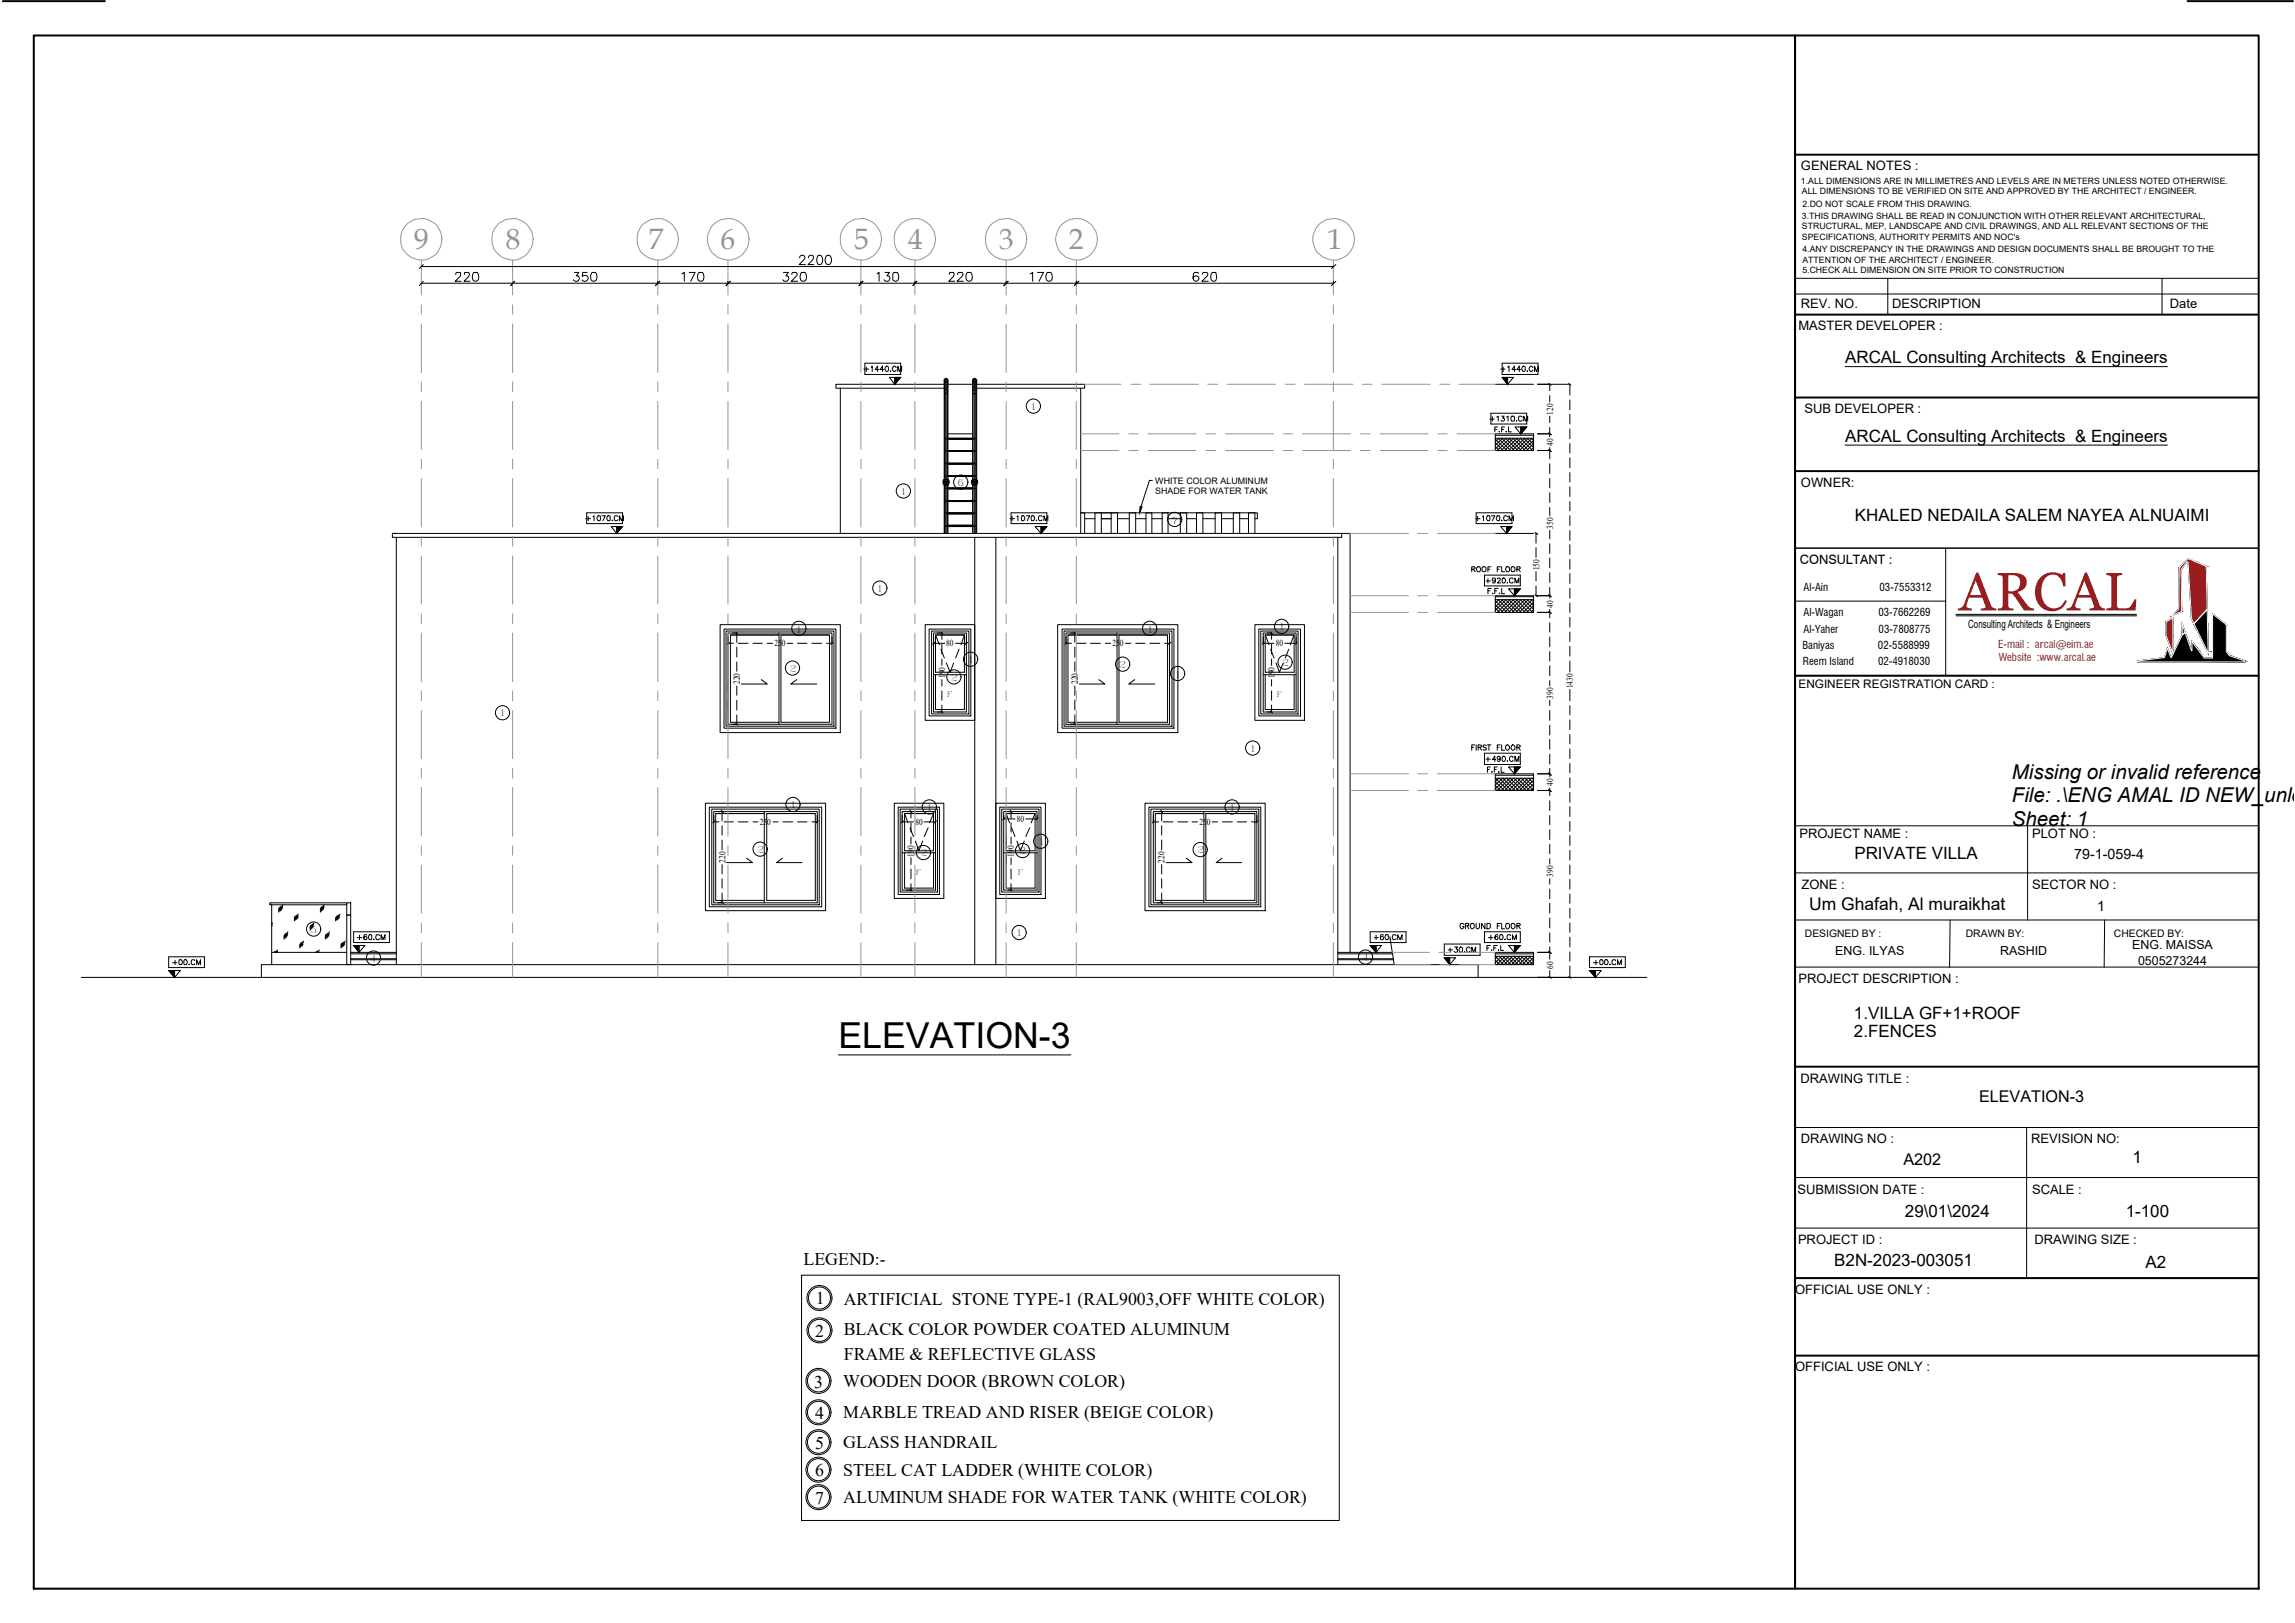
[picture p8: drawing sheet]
<svg xmlns="http://www.w3.org/2000/svg" width="594mm" height="420mm" viewBox="0 0 594 420" stroke-linecap="round" stroke-linejoin="round" font-family="sans-serif">
<defs><g id="words">
<text font-size="14" fill="#991b1e" x="507.1" y="158">ARCAL</text>
<text font-size="9.3" x="217" y="271.2">ELEVATION-3</text>
<g font-size="7.6" fill="#949596">
<text x="107.2" y="64.4">9</text>
<text x="130.9" y="64.4">8</text>
<text x="168" y="64.4">7</text>
<text x="186.5" y="64.4">6</text>
<text x="221.1" y="64.4">5</text>
<text x="235" y="64.4">4</text>
<text x="258.7" y="64.4">3</text>
<text x="276.7" y="64.4">2</text>
<text x="343.6" y="64.4">1</text>
</g>
<g font-size="5.7">
<text x="116.8" y="74.1">220</text>
<text x="147.5" y="74.1">350</text>
<text x="175.7" y="74.1">170</text>
<text x="201.8" y="74.1">320</text>
<text x="226.1" y="74.1">130</text>
<text x="244.8" y="74.1">220</text>
<text x="265.6" y="74.1">170</text>
<text x="308" y="74.1">620</text>
</g>
<g font-size="5.3">
<text x="520.8" y="201.6">Missing or invalid reference</text>
<text x="520.8" y="207.7">File: .\ENG AMAL ID NEW_unlo</text>
<text x="520.8" y="213.8">Sheet: 1</text>
</g>
<g font-size="4.6">
<text x="208" y="327.4">LEGEND:-</text>
<text x="211.2" y="337.5">1</text>
<text x="218.4" y="337.7">ARTIFICIAL STONE TYPE-1 (RAL9003,OFF WHITE COLOR)</text>
<text x="211" y="346.1">2</text>
<text x="218.4" y="345.6">BLACK COLOR POWDER COATED ALUMINUM</text>
<text x="218.4" y="352">FRAME &amp; REFLECTIVE GLASS</text>
<text x="210.8" y="359.2">3</text>
<text x="218.3" y="359.1">WOODEN DOOR (BROWN COLOR)</text>
<text x="211" y="367.3">4</text>
<text x="218.3" y="367.1">MARBLE TREAD AND RISER (BEIGE COLOR)</text>
<text x="211" y="375.1">5</text>
<text x="218.3" y="374.8">GLASS HANDRAIL</text>
<text x="211" y="382.2">6</text>
<text x="218.3" y="382.1">STEEL CAT LADDER (WHITE COLOR)</text>
<text x="211" y="389.3">7</text>
<text x="218.3" y="389">ALUMINUM SHADE FOR WATER TANK (WHITE COLOR)</text>
</g>
<text font-size="4.5" x="468.3" y="235.6">Um Ghafah, Al muraikhat</text>
<g font-size="4.4">
<text x="477.6" y="94">ARCAL Consulting Architects &amp; Engineers</text>
<text x="477.6" y="114.3">ARCAL Consulting Architects &amp; Engineers</text>
<text x="480.2" y="134.9">KHALED NEDAILA SALEM NAYEA ALNUAIMI</text>
<text x="480" y="222.4">PRIVATE VILLA</text>
<text x="479.9" y="263.8">1.VILLA GF+1+ROOF</text>
<text x="479.9" y="268.4">2.FENCES</text>
<text x="552" y="301">1</text>
<text x="493.1" y="315">29\01\2024</text>
<text x="550.3" y="315">1-100</text>
<text x="474.8" y="327.8">B2N-2023-003051</text>
<text x="555.3" y="328.2">A2</text>
</g>
<g font-size="4.2">
<text x="512.3" y="285.4">ELEVATION-3</text>
<text x="492.7" y="301.5">A202</text>
</g>
<g font-size="4">
<text x="384.9" y="110.1">+1310.CM</text>
<text x="383.8" y="152">+920.CM</text>
<text x="43.7" y="250.8">+00.CM</text>
<text x="411.7" y="250.8">+00.CM</text>
</g>
<g font-size="3.7">
<text x="536.9" y="222.4">79-1-059-4</text>
<text x="542.9" y="235.8">1</text>
</g>
<g font-size="3.4">
<text x="466.2" y="44">GENERAL NOTES :</text>
<text x="466.2" y="79.7">REV. NO.</text>
<text x="489.8" y="79.7">DESCRIPTION</text>
<text x="561.7" y="79.7">Date</text>
<text x="465.6" y="85.4">MASTER DEVELOPER :</text>
<text x="467.1" y="106.8">SUB DEVELOPER :</text>
<text x="466.2" y="126">OWNER:</text>
<text x="465.8" y="217">PROJECT NAME :</text>
<text x="526" y="217">PLOT NO :</text>
<text x="466.3" y="230.2">ZONE :</text>
<text x="526" y="230.2">SECTOR NO :</text>
<text x="465.6" y="254.6">PROJECT DESCRIPTION :</text>
<text x="466.1" y="280.3">DRAWING TITLE :</text>
<text x="466.2" y="296">DRAWING NO :</text>
<text x="525.8" y="296">REVISION NO:</text>
<text x="465.3" y="309">SUBMISSION DATE :</text>
<text x="526" y="309">SCALE :</text>
<text x="465.4" y="322">PROJECT ID :</text>
<text x="526.6" y="322.1">DRAWING SIZE :</text>
<text x="464.7" y="334.9">OFFICIAL USE ONLY :</text>
<text x="464.7" y="355">OFFICIAL USE ONLY :</text>
</g>
<text font-size="3.3" x="465.9" y="146">CONSULTANT :</text>
<g font-size="3.2">
<text x="551.9" y="245.8">ENG. MAISSA</text>
<text x="475.1" y="247.3">ENG. ILYAS</text>
<text x="517.8" y="247.2">RASHID</text>
<text x="553.4" y="249.7">0505273244</text>
</g>
<text font-size="3.1" x="465.6" y="178.2">ENGINEER REGISTRATION CARD :</text>
<text font-size="2.9" x="509.5" y="162.6">Consulting Architects &amp; Engineers</text>
<g font-size="2.8">
<text x="466.8" y="153.1">Al-Ain</text>
<text x="486.5" y="153.1">03-7553312</text>
<text x="466.8" y="159.4">Al-Wagan</text>
<text x="486.3" y="159.4">03-7662269</text>
<text x="466.6" y="167.9">Baniyas</text>
<text x="466.8" y="163.9">Al-Yaher</text>
<text x="486.1" y="167.9">02-5588999</text>
<text x="486.3" y="163.9">03-7808775</text>
<text x="466.7" y="172.3">Reem Island</text>
<text x="486.2" y="172.3">02-4918030</text>
</g>
<g font-size="2.8" fill="#991b1e">
<text x="517.2" y="167.8">E-mail : arcal@eim.ae</text>
<text x="517.4" y="171.2">Website :www.arcal.ae</text>
</g>
<g font-size="2.7">
<text x="467.2" y="242.6">DESIGNED BY :</text>
<text x="508.9" y="242.6">DRAWN BY:</text>
<text x="547.2" y="242.6">CHECKED BY:</text>
</g>
<g font-size="2.4">
<text x="266.9" y="106.2">1</text>
<text x="402.1" y="107.4" transform="rotate(-90 402.1 107.4)">120</text>
<text x="402.1" y="115.4" transform="rotate(-90 402.1 115.4)">40</text>
<text x="247.9" y="125.8">6</text>
<text x="233.3" y="128.1">1</text>
<text x="303.4" y="135.6">7</text>
<text x="402.1" y="136.8" transform="rotate(-90 402.1 136.8)">350</text>
<text x="398.5" y="147.6" transform="rotate(-90 398.5 147.6)">150</text>
<text x="227.2" y="153.2">1</text>
<text x="402.1" y="157.3" transform="rotate(-90 402.1 157.3)">40</text>
<text x="200.5" y="167.3">250</text>
<text x="206.2" y="163.7">1</text>
<text x="245" y="167.3">80</text>
<text x="288" y="167.3">250</text>
<text x="297.2" y="163.7">1</text>
<text x="330.3" y="167.3">80</text>
<text x="331.2" y="163.1">1</text>
<text x="204.4" y="173.9">2</text>
<text x="250.7" y="171.6">1</text>
<text x="289.8" y="172.9">2</text>
<text x="331.9" y="172.4">2</text>
<text x="191.5" y="177.1" transform="rotate(-90 191.5 177.1)">220</text>
<text x="244.7" y="175.6" transform="rotate(-90 244.7 175.6)">190</text>
<text x="246.2" y="176.3">2</text>
<text x="279" y="177.1" transform="rotate(-90 279 177.1)">220</text>
<text x="304.3" y="175.4">1</text>
<text x="329.9" y="175.6" transform="rotate(-90 329.9 175.6)">190</text>
<text x="407.1" y="178.2" transform="rotate(-90 407.1 178.2)">1430</text>
<text x="129.5" y="185.5">1</text>
<text x="402.1" y="180.9" transform="rotate(-90 402.1 180.9)">390</text>
<text x="323.7" y="194.6">1</text>
<text x="402.1" y="203.5" transform="rotate(-90 402.1 203.5)">40</text>
<text x="204.7" y="209.2">1</text>
<text x="240" y="209.8">1</text>
<text x="318.4" y="209.8">1</text>
<text x="196.7" y="213.5">250</text>
<text x="237" y="213.5">80</text>
<text x="263.2" y="212.8">80</text>
<text x="310.5" y="213.5">250</text>
<text x="196.1" y="220.8">2</text>
<text x="236.6" y="221.8" transform="rotate(-90 236.6 221.8)">190</text>
<text x="238.4" y="221.7">2</text>
<text x="262.5" y="221.8" transform="rotate(-90 262.5 221.8)">190</text>
<text x="263.9" y="221.1">2</text>
<text x="269" y="218.7">1</text>
<text x="310" y="220.9">2</text>
<text x="187.8" y="223.3" transform="rotate(-90 187.8 223.3)">220</text>
<text x="301.5" y="223.3" transform="rotate(-90 301.5 223.3)">220</text>
<text x="402.1" y="227" transform="rotate(-90 402.1 227)">390</text>
<text x="80.4" y="241.5">5</text>
<text x="263.2" y="242.4">1</text>
<text x="95.9" y="249.1">4</text>
<text x="352.7" y="248.7">4</text>
<text x="402.1" y="250.7" transform="rotate(-90 402.1 250.7)">60</text>
</g>
<g font-size="2.3">
<text x="466.2" y="47.5">1.ALL DIMENSIONS ARE IN MILLIMETRES AND LEVELS ARE IN METERS UNLESS NOTED OTHERWISE.</text>
<text x="466.4" y="50.3">ALL DIMENSIONS TO BE VERIFIED ON SITE AND APPROVED BY THE ARCHITECT / ENGINEER.</text>
<text x="466.6" y="53.5">2.DO NOT SCALE FROM THIS DRAWING.</text>
<text x="466.4" y="56.7">3.THIS DRAWING SHALL BE READ IN CONJUNCTION WITH OTHER RELEVANT ARCHITECTURAL,</text>
<text x="466.4" y="59.4">STRUCTURAL, MEP, LANDSCAPE AND CIVIL DRAWINGS, AND ALL RELEVANT SECTIONS OF THE</text>
<text x="466.4" y="62.1">SPECIFICATIONS, AUTHORITY PERMITS AND NOC's</text>
<text x="466.6" y="65.3">4.ANY DISCREPANCY IN THE DRAWINGS AND DESIGN DOCUMENTS SHALL BE BROUGHT TO THE</text>
<text x="466.6" y="68.1">ATTENTION OF THE ARCHITECT / ENGINEER.</text>
<text x="466.6" y="70.8">5.CHECK ALL DIMENSION ON SITE PRIOR TO CONSTRUCTION</text>
<text x="299.1" y="125.3">WHITE COLOR ALUMINUM</text>
<text x="299.1" y="127.9">SHADE FOR WATER TANK</text>
</g>
<g font-size="2">
<text x="245.1" y="180.4">F</text>
<text x="330.4" y="180.4">F</text>
<text x="237" y="226.6">F</text>
<text x="263.4" y="226.6">F</text>
</g>
</g></defs>
<!-- layer: 0 -->
<path d="M8.7 9.2h456v402.1h-456z" fill="none" stroke="#000" stroke-width=".26"/>
<!-- layer: BORDER A2 -->
<path d="M.7 .3h26.4M8.7 9.2h456v402.1h-456zM464.7 9.2h120v402.1h-120zM566.3 .3h27.3M464.7 40h120M464.7 81.4h119.9M464.7 102.9h120M464.7 122h120M464.7 174.9h120M464.7 276.1h120M464.7 330.9h120M464.7 350.9h120" fill="none" stroke="#000" stroke-width=".51"/>
<!-- layer: INSERT TEXT -->
<path d="M477.6 94.9h83.5M477.6 115.2h83.5" fill="none" stroke="#000" stroke-width=".26"/>
<!-- layer: IN LINE -->
<g fill="none" stroke="#000" stroke-width=".26">
<path d="M464.7 76.1h119.9M464.7 72.1h119.9M488.7 72.1v9.3M559.7 72.1v9.3M464.7 141.9h120M464.8 213.8h119.9M524.9 213.8v24.4M464.8 226h120M464.8 238.2h120M504.8 238.2l-.1 12.2M544.8 238.2l-.1 12.2M464.7 250.4h120"/>
<path d="M464.7 291.9h120M524.6 291.9v39M464.7 304.8h120M464.7 317.9h120M464.7 330.9h120"/>
</g>
<!-- layer: K -->
<path d="M564.1 147l-.1 10.6-1.9 1.8 2.6-1.1-.1-10.9M566.4 145.5l.9 14.6 4.3 9-.5-22.5M571.3 157.8l-3.4 3.7M560.7 161.1l1.8-1.2v9.2l-1.8-4.6zM564.9 164.4l-2.8 5.8-1-2.4-.8 2.4-7 .9v.3h27.8M565.6 163.7l-.7 .7v-2.9l2.4 6.9 .1-2.4 3.2 4.3h2.1v-11.4l3.6 2.8v7l.8 1 4 1.4" fill="none" stroke="#000" stroke-width=".26"/>
<!-- layer: BORDER A2 -->
<path d="M464.7 174.9h120" fill="none" stroke="#000" stroke-width=".26"/>
<!-- layer: K -->
<g fill="#000" stroke="#000" stroke-width=".26">
<path d="M571.3 157.8v1.1h-1zM572.7 158.9l3.2 2.6h-3.2zM561.1 167.8l.2 .6h-.4zM564.9 164.4l.7-.7 .3 .7zM567.4 166l1.4 1.8h-1.4zM571.5 168.7l.1 .4z"/>
<path d="M570.3 158.9l1.2 2.6-.2-2.6zM570.3 158.9l1.2 2.6h-3.6z"/>
<path d="M560.3 170.2h10.2zM560.3 170.2h10.2z"/>
<path d="M560.9 168.4l1 1.8-.6-1.8zM560.9 168.4l1 1.8h-1.6z"/>
<path d="M564.9 164.4l2.4 4-1.4-4zM564.9 164.4l2.4 4h-4.3z"/>
<path d="M567.4 167.8l1.8 .6-.4-.6zM567.4 167.8l1.8 .6h-1.8z"/>
<path d="M563 168.4l7.5 1.8-1.3-1.8zM563 168.4l7.5 1.8h-8.4z"/>
<path d="M560.3 170.2l10.3 .1zM559.7 170.3h10.9z"/>
<path d="M567.9 161.5l3.7 7.2-.1-7.2zM567.9 161.5l3.7 7.2z"/>
<path d="M572.7 161.5l3.6 .2-.4-.2zM572.7 161.5l3.6 .2h-3.6z"/>
<path d="M572.7 161.7l3.6 7v-7zM572.7 161.7l3.6 7h-3.6z"/>
<path d="M572.7 168.7l4.4 1-.8-1zM572.7 168.7l4.4 1h-4.4z"/>
<path d="M572.7 169.7l6.3 .6-1.9-.6zM572.7 169.7l6.3 .6h-6.3z"/>
<path d="M559.7 170.3l21.4 .8-2.1-.8zM553.3 171.1l6.4-.8 21.4 .8zM553.3 171.1h27.8zM553.3 171.1h27.8z"/>
<path d="M553.3 171.1l27.8 .3v-.3zM553.3 171.1l27.8 .3h-27.8z"/>
</g>
<g fill="#991b1e" stroke="#991b1e" stroke-width=".26">
<path d="M566.4 144.6l2.2 .9h-3.1z"/>
<path d="M564 157.6h.7v.7z"/>
<path d="M562.2 160.1l.3-.2z"/>
<path d="M567.3 160.1h1.9l-.9 1z"/>
<path d="M560.7 161.1h1.8v3.4z"/>
<path d="M566.4 145.5l4.7 1.1-2.5-1.1zM566.4 145.5l4.7 1.1h-4.6z"/>
<path d="M565.5 145.5l-.5 1.5 1.1-1.5zM565.5 145.5l-.5 1.5h-.9z"/>
<path d="M564.1 147l.5 .4 .4-.4zM564.1 147l.5 .4h-.5z"/>
<path d="M564.1 147.4l.6 10.2-.1-10.2zM564.1 147.4l.6 10.2h-.7z"/>
<path d="M566.5 146.6l4.8 11.2-.2-11.2zM566.5 146.6l4.8 11.2h-4.1z"/>
<path d="M564 157.6l-.7 .7h1.4zM562.1 159.4l1.2-1.1h1.4z"/>
<path d="M567.2 157.8l2 2.3 2.1-2.3zM567.2 157.8l2 2.3h-1.9z"/>
<path d="M567.3 160.1l.4 1h.6zM567.7 161.1h.6l-.4 .4z"/>
<path d="M562.2 160.1l.3 1v-1zM560.7 161.1l1.5-1 .3 1z"/>
<path d="M564.9 161.5l.7 2.2h-.7zM564.9 163.7v.7l.7-.7z"/>
<path d="M560.7 161.1v3.4h1.8zM560.7 164.5h1.8v4.6z"/>
</g>
<!-- layer: A-WINDOW NO.Tag. -->
<path d="M566.4 144.6l4.7 2 .2 11.2-3.4 3.7-.6-1.4-.9-14.6h-.3l-1.5 1.9 .1 10.9-2.6 1.1 1.9-1.8 .1-10.6zM571.3 157.8l.3 11.3-3.7-7.6zM553.3 171.1l7-.9 .8-2.4 1 2.4 2.8-5.8 .7-.7 1.7 4.7 .1-2.4 3.2 4.3h2.1v-11.4l3.6 2.8v7l.8 1 4 1.4v.3h-27.8zM560.7 161.1l1.8-1.2v9.2l-1.8-4.6zM564.9 161.5l.7 2.2-.7 .7z" fill="none" stroke="#fff" stroke-width=".26"/>
<path d="M464.7 155.6h39M503.7 141.9v33M506.3 159h46.8M506.3 159.4h46.8" fill="none" stroke="#000" stroke-width=".26"/>
<!-- layer: A-ELEVATION TAG -->
<path d="M217 273.1h60.2" fill="none" stroke="#000" stroke-width=".26"/>
<!-- layer: ELEVATION 01 -->
<path d="M101.6 138.1h245.7v1h-245.7v-1h1M102.6 139.1v110.6M346.3 139.1v110.6" fill="none" stroke="#000" stroke-width=".26"/>
<!-- layer: ELEVATION05 -->
<path d="M347.3 138.1h2.2v108.4" fill="none" stroke="#000" stroke-width=".26"/>
<!-- layer: ELEVATION 00 -->
<path d="M252.3 139.1v110.6M257.8 139.1v110.6M21.1 253h405.2M67.7 253v-3.3h314.9v3.3" fill="none" stroke="#000" stroke-width=".26"/>
<!-- layer: WALL PROPOSED -->
<path d="M387.1 113.5h9.9v3.1h-9.9zM387.1 155.2h9.9v3.3h-9.9zM387.1 201.5h9.9v3.1h-9.9zM387.1 247.6h9.9v2.1h-9.9z" fill="none" stroke="#000" stroke-width=".26"/>
<!-- layer: ROOMS DIMENSION -->
<g fill="none" stroke="#000" stroke-width=".26">
<path d="M398 99.5h8.4v2.8M400.9 99.2l.6 .5M401.2 99.5v1.6M406.1 99.2l.5 .5M398 116.6h3.2M398 112.3h3.2M400.9 116.4l.6 .5M400.9 112.1l.6 .5M401.2 102.4v1.7M401.2 107.7v1.7M401.2 110.7v2.4M401.2 115.9v2.9"/>
<path d="M406.4 103.5v2.6M406.4 107.2v2.6M406.4 111v2.6M406.4 114.9v2.4M406.4 118.5v2.6M397.4 137.8l.6 .5M398 138.1h-.4v2.5M401.2 120.1v2.5M401.2 123.9v2.4M401.2 127.6v2.5M401.2 131.4v2.1M401.2 137.3v2.2"/>
<path d="M406.4 122.3v2.5M406.4 126v2.6M406.4 129.8v2.4M406.4 133.5v2.6M406.4 137.3v2.6M397.4 154l.6 .5M397.6 151.7v2.5h3.6M397.6 141.8v2.5M397.6 148v2.4M398 158.5h3.2M400.9 158.3l.6 .5M400.9 154l.6 .5"/>
<path d="M401.2 140.8v2.5M401.2 144.4v2.6M401.2 148.3v2.5M401.2 152.1v2.8M401.2 157.8v2.1M406.4 141v2.6M406.4 144.8v2.6M406.4 148.5v2.5M406.4 152.3v2.6M406.4 156.1v2.4M406.4 159.8v2.5M401.2 161.2v2.4"/>
<path d="M401.2 164.9v2.5M401.2 168.7v2.4M401.2 172.4v2.5M401.2 176.2v1.4M406.4 163.6v2.4M406.4 167.3v2.5M406.4 171.1v2.8M406.4 178.5v2.9M401.2 181.3v1.4M401.2 183.9v2.6M401.2 187.7v2.6M401.2 191.4v2.6"/>
<path d="M401.2 195.2v2.6M401.2 198.9v2.2M406.4 182.7v2.4M406.4 186.4v2.5M406.4 190.2v2.4M406.4 193.8v2.6M406.4 197.7v2.4M398 204.6h3.2M398 200.3h3.2M400.9 204.4l.6 .5M400.9 200.1l.6 .6M401.2 204v2"/>
<path d="M401.2 207.3v2.5M401.2 211.1v2.4M401.2 214.8v2.5M401.2 218.6v2.4M406.4 201.3v2.6M406.4 205.1v2.6M406.4 208.8v2.6M406.4 212.6v2.6M406.4 216.3v2.6M401.2 222.3v1.4M401.2 227.5v1.4M401.2 230.2v2.5"/>
<path d="M401.2 233.8v2.6M401.2 237.7v2.5M406.4 220.1v2.6M406.4 223.9v2.5M406.4 227.6v2.6M406.4 231.4v2.4M406.4 235.1v2.6M406.4 238.9v2.4M398 246.5h3.2M400.9 252.8l.6 .5M400.9 246.3l.6 .5M401.2 241.5v2.4"/>
<path d="M401.2 245.2v3.1M401.2 251.2v1.8M406.1 252.8l.5 .5M406.4 250.1v2.9h-8.4M406.4 242.6v2.6M406.4 246.4v2.4"/>
</g>
<!-- layer: HATCH -->
<g fill="none" stroke="#000" stroke-width=".26">
<path d="M387.1 113.7l3 2.9M387.1 114.6l2 2M387.1 115.6l1.1 1M387.1 116.5l.1 .1M387.8 113.5l3.2 3.1M388 113.5l-.9 .8M388.7 113.5l3.3 3.1M389 113.5l-1.9 1.7M389.7 113.5l3.2 3.1M389.9 113.5l-2.8 2.7M390.6 113.5l3.2 3.1M390.9 113.5l-3.3 3.1"/>
<path d="M391.6 113.5l3.2 3.1M391.8 113.5l-3.2 3.1M392.5 113.5l3.2 3.1M392.8 113.5l-3.3 3.1M393.5 113.5l3.2 3.1M393.7 113.5l-3.2 3.1M394.4 113.5l2.6 2.4-.8 .7M394.7 113.5l-3.3 3.1M395.3 113.5l1.7 1.5M395.6 113.5l-3.2 3.1M396.3 113.5l.7 .5-2.7 2.6M396.6 113.5l-3.3 3.1"/>
<path d="M397 114.9l-1.8 1.7M280.8 134.3h2.6M283.4 138.1v-5.3h1.7v5.3M285.1 132.8h40.4v1.5h-.7M285.1 134.3h2.5M287.6 138.1v-5.3h1.7v5.3M287.6 132.8h-7.8h1v5.3M289.3 134.3h3M292.3 138.1v-5.3h1.7v5.3M294 134.3h2.6M296.6 138.1v-5.3h1.6v5.3M298.2 134.3h2.6"/>
<path d="M300.8 138.1v-5.3h1.6v5.3M302.4 134.3h3.1M305.5 138.1v-5.3h1.7v5.3M307.2 134.3h2.5M309.7 138.1v-5.3h1.7v5.3M311.4 134.3h3.2M314.6 138.1v-5.3h1.6v5.3M316.2 134.3h3M319.2 138.1v-5.3h1.7v5.3M320.9 134.3h2.3M323.2 138.1v-5.3h1.6v5.3M387.1 155.5l3 3"/>
<path d="M387.1 156.5l2 2M387.1 157.4l1.1 1.1M387.1 158.4l.1 .1M387.8 155.2l3.2 3.3M388 155.2l-.9 .9M388.7 155.2l3.3 3.3M389 155.2l-1.9 1.9M389.7 155.2l3.2 3.3M389.9 155.2l-2.8 2.8M390.6 155.2l3.2 3.3M390.9 155.2l-3.3 3.3M391.6 155.2l3.2 3.3"/>
<path d="M391.8 155.2l-3.2 3.3M392.5 155.2l3.2 3.3M392.8 155.2l-3.3 3.3M393.5 155.2l3.2 3.3M393.7 155.2l-3.2 3.3M394.4 155.2l2.6 2.6-.8 .7M394.7 155.2l-3.3 3.3M395.3 155.2l1.7 1.6-1.8 1.7M395.6 155.2l-3.2 3.3M396.3 155.2l.7 .7-2.7 2.6M396.6 155.2l-3.3 3.3M387.1 203.2l1.9-1.7 3.3 3.1"/>
<path d="M387.1 201.5l3.3 3.1M387.1 203.4l1.4 1.2M388 201.5l-.9 .9 2.3 2.2M388.1 201.5l3.2 3.1M389.9 201.5l-2.8 2.8 .3 .3M390 201.5l3.2 3.1M391.8 201.5l-3.2 3.1M391.9 201.5l3.2 3.1M392.7 201.5l-3.2 3.1M392.8 201.5l3.2 3.1M393.7 201.5l-3.2 3.1M393.8 201.5l3.2 3.1"/>
<path d="M394.6 201.5l-3.2 3.1M394.7 201.5l2.3 2.1M395.6 201.5l-3.2 3.1M395.7 201.5l1.3 1.2M396.5 201.5l-3.2 3.1M396.6 201.5l.4 .3M397 203.9l-.9 .7M397 203l-1.8 1.6M397 202l-2.8 2.6-3.3-3.1-3.3 3.1M387.1 247.6l2.1 2.1M387.1 248.6l1.2 1.1M387.1 249.5l.2 .2"/>
<path d="M387.7 247.6l-.6 .6M388.1 247.6l2.1 2.1M388.7 247.6l-1.6 1.6M389 247.6l2.1 2.1M389.6 247.6l-2.2 2.1M390 247.6l2.1 2.1 2.2-2.1M390.5 247.6l-2 2.1M390.9 247.6l2.1 2.1M391.5 247.6l-2.1 2.1M391.9 247.6l2.2 2.1 2.1-2.1M392.4 247.6l-2 2.1M392.8 247.6l2.1 2.1"/>
<path d="M393.4 247.6l-2.1 2.1M393.8 247.6l2.2 2.1 1-.9-1.3-1.2M394.7 247.6l2.1 2.1M395.3 247.6l-2.1 2.1M396.6 247.6l.4 .3-1.9 1.8"/>
</g>
<!-- layer: A-FINISHING -->
<path d="M387.1 99.5h9.9M387.1 113.5v-1.2h9.9v1.2M387.1 112.7h9.9M387.1 138.1h9.9M387.1 155.2v-1h9.9v1M387.1 154.5h9.9M387.1 201.5v-1.2h9.9v1.2M387.1 200.7h9.9M387.1 247.6v-1.1h9.9v1.1M387.1 246.9h9.9" fill="none" stroke="#000" stroke-width=".26"/>
<!-- layer: LEVEL SYMBOL -->
<g fill="none" stroke="#000" stroke-width=".26">
<path d="M223.9 94h9.2v2.9h-9.2zM230.2 97.7h2.9l-1.5 1.8zM231.6 97.7v1.8M388.8 97.7h3l-1.6 1.8zM388.8 94h9.3v2.9h-9.3zM390.2 97.7v1.8M385.9 109.8h9.3M385.9 107h9.3M392.1 110.5h3.1l-1.5 1.8zM393.7 110.5v1.8M151.9 132.8h9.2v2.8h-9.2zM158.2 136.3h2.9l-1.5 1.8z"/>
<path d="M159.6 136.3v1.8M261.7 132.8h9.3v2.8h-9.3zM267.9 136.3h3.1l-1.5 1.8zM269.5 136.3v1.8M382.1 132.8h9.3v2.8h-9.3zM388.5 136.3h2.9l-1.4 1.8zM390 136.3v1.8M384.3 151.7h9.2M384.3 148.9h9.2M390.5 152.4h3l-1.5 1.8zM392 152.4v1.8M384.3 195h9.2v2.9h-9.2z"/>
<path d="M390.5 198.5h3l-1.5 1.8zM392 198.5v1.8M43.7 251.2h3l-1.5 1.8zM43.7 250.5h9.2M43.7 247.7h9.2M45.2 251.2v1.8M91.5 244.8h3l-1.6 1.7zM91.5 241.2h9.3v2.8h-9.3zM92.9 244.8v1.7M354.7 244.8h2.9l-1.4 1.7zM354.7 241.2h9.3v2.8h-9.3zM356.2 244.8v1.7"/>
<path d="M373.9 247.9h2.9l-1.5 1.8zM373.9 244.4h9.2v2.9h-9.2zM375.3 247.9v1.8M384.3 241.2h9.2v2.8h-9.2zM390.5 244.8h3l-1.5 1.7zM392 244.8v1.7M411.5 251.2h3l-1.5 1.8zM411.5 250.5h9.2M411.5 247.7h9.2M413 251.2v1.8"/>
</g>
<g fill="#000" stroke="#000" stroke-width=".26">
<path d="M231.6 97.7h1.5l-1.5 1.8zM388.8 97.7h1.4v1.8zM393.7 110.5h1.5l-1.5 1.8zM159.6 136.3h1.5l-1.5 1.8zM269.5 136.3h1.5l-1.5 1.8zM390 136.3h1.4l-1.4 1.8zM392 152.4h1.5l-1.5 1.8zM392 198.5h1.5l-1.5 1.8zM43.7 251.2h1.5v1.8zM91.5 244.8h1.4v1.7zM354.7 244.8h1.5v1.7zM373.9 247.9h1.4v1.8z"/>
<path d="M392 244.8h1.5l-1.5 1.7zM411.5 251.2h1.5v1.8z"/>
</g>
<!-- layer: A-LEVEL TEXT -->
<g fill="none" stroke="#000" stroke-width=".26">
<path d="M223.6 95.5h1.3M224.3 95v1.2M225.5 95l.3-.2v1.4M227.6 95.7h-1.1l.7-.9v1.4M228.8 95.7h-1l.6-.9v1.4M229.3 94.9l.2-.1a.73 .73 0 0 1 .5 .7 .73 .73 0 0 1-.5 .7l-.4-.7zM230.5 96.1h.1M232 95.2a.51 .51 0 0 0-.6-.4 .51 .51 0 0 0-.4 .5v.4a.51 .51 0 0 0 .4 .5 .51 .51 0 0 0 .6-.4M232.4 96.2v-1.4l.5 1.4 .5-1.4v1.4M388.5 95.5h1.1M389.1 95v1.2M390.2 95l.4-.2v1.4"/>
<path d="M392.4 95.7h-1l.6-.9v1.4M393.7 95.7h-1l.6-.9v1.4M394.2 94.9l.1-.1a.73 .73 0 0 1 .5 .7 .73 .73 0 0 1-.5 .7l-.4-.7zM395.3 96.1h.1M396.8 95.2a.51 .51 0 0 0-.5-.4 .51 .51 0 0 0-.5 .5v.4a.51 .51 0 0 0 .5 .5 .51 .51 0 0 0 .5-.4M397.2 96.2v-1.4l.5 1.4 .5-1.4v1.4M387.7 110.5h-.8v1.3M388.1 111.7l.1 .1zM389.5 110.5h-.8v1.3M389.9 111.7l.1 .1zM390.5 110.5v1.3h.8M151.6 134.3h1.3"/>
<path d="M152.2 133.6v1.2M153.5 133.8l.3-.3v1.3M154.8 133.5h.2a.65 .65 0 0 1 .4 1l-.1 .3a.71 .71 0 0 1-.8-.4 .71 .71 0 0 1 .3-.9zM155.8 133.5h.9l-.6 1.3M157.3 133.5h.3a.65 .65 0 0 1 .4 1l-.2 .3a.71 .71 0 0 1-.7-.4 .71 .71 0 0 1 .2-.9zM158.5 134.7l.1 .1zM160 133.8a.6 .6 0 0 0-.9-.2 .6 .6 0 0 0 0 .9l.1 .3h.5l.3-.3M160.4 134.8v-1.3l.5 1.3 .5-1.3v1.3M261.5 134.3h1.1M262 133.6v1.2M263.2 133.8l.3-.3v1.3M264.5 133.5a.65 .65 0 0 1 .8 .7 .65 .65 0 0 1-.8 .6z"/>
<path d="M265.7 133.5h.8l-.6 1.3M267.1 133.5a.65 .65 0 0 1 .7 .7 .65 .65 0 0 1-.7 .6zM268.2 134.8l.1-.1zM269.7 133.8a.51 .51 0 0 0-.7-.2 .51 .51 0 0 0-.2 .7 .47 .47 0 0 0 .4 .5 .47 .47 0 0 0 .5-.3M270.2 134.8v-1.3l.5 1.3 .5-1.3v1.3M382 134.3h1.1M382.5 133.6v1.2M383.8 133.8l.2-.3v1.3M385 133.5h.3a.65 .65 0 0 1 .4 1l-.2 .3a.71 .71 0 0 1-.7-.4 .71 .71 0 0 1 .2-.9zM386.1 133.5h.8l-.6 1.3M387.6 133.5h.2a.65 .65 0 0 1 .4 1l-.1 .3a.71 .71 0 0 1-.8-.4 .71 .71 0 0 1 .3-.9zM388.7 134.7l.1 .1z"/>
<path d="M390.2 133.8a.6 .6 0 0 0-.9-.2 .6 .6 0 0 0 .1 .9l.1 .3h.5l.2-.3M390.6 134.8v-1.3l.5 1.3 .7-1.3v1.3M381 147.4l.7-.2v-.5h-.7v1.3M381.4 147.4l.5 .6M382.2 147a.6 .6 0 0 1 1-.2 .6 .6 0 0 1-.1 .9 .51 .51 0 0 1-.7 .2 .51 .51 0 0 1-.2-.7zM385.2 147.4h.5M385.9 146.7h-.7v1.3M386.1 152.3h-.9v1.4M386.3 153.6l.1 .1zM387.6 147.4h.5M387.8 152.3h-.9v1.4M388.1 153.6l.1 .1z"/>
<path d="M388.5 146.7h-.9v1.3M388.7 146.7v1.3h.8M388.7 152.3v1.4h.8M389.9 146.9a.59 .59 0 0 1 .9 .5 .59 .59 0 0 1-.9 .5zM391.3 146.9a.59 .59 0 0 1 .9 .5 .59 .59 0 0 1-.9 .5zM392.7 147.4l.7-.2v-.5h-.7v1.3M393 147.4l.5 .6M381 193.5h.5M381.7 192.8h-.7v1.4M382.1 192.8v1.4M382.6 193.5h.8l.1-.4-.4-.3h-.5v1.4M383 193.5l.5 .7"/>
<path d="M384.7 196.5h1.1M384.8 193.1l-.4-.3-.4 .2-.1 .3 .8 .3 .1 .4-.4 .2-.5-.2M385 192.8h.9M385 199.2h.5M385.2 196v1.1M385.4 192.8v1.4M385.8 198.5h-.8v1.4M386.2 199.8h.1M386.8 199.2h.5M387.2 196.6h-.9l.6-.9v1.4M387.6 198.5h-.8v1.4M387.6 193.5h.5"/>
<path d="M388 199.8h.1M388.3 192.8h-.7v1.4M388.3 196.3l-.3 .3-.4-.2v-.4l.4-.3a.77 .77 0 0 1 .3 .8 .77 .77 0 0 1-.5 .6l-.2-.2M388.6 198.5v1.4h.8M388.7 192.8v1.4h.8M388.8 196l.4-.3a.73 .73 0 0 1 .5 .7 .73 .73 0 0 1-.5 .7l-.4-.2zM389.7 193.2a.51 .51 0 0 1 .6-.4 .51 .51 0 0 1 .5 .5v.4a.51 .51 0 0 1-.6 .5 .51 .51 0 0 1-.5-.5zM390.1 197l.1 .1zM391.3 193.1l.5-.3a.74 .74 0 0 1 .4 .8 .74 .74 0 0 1-.7 .6l-.4-.5zM391.6 196.1a.45 .45 0 0 0-.5-.4 .45 .45 0 0 0-.3 .6v.3a.45 .45 0 0 0 .3 .5 .45 .45 0 0 0 .5-.3M392.1 197.1v-1.4l.6 1.4 .5-1.4v1.4M392.7 193.5h.7l.1-.4-.3-.3h-.5v1.4"/>
<path d="M393 193.5l.5 .7M378.9 239.3a.6 .6 0 0 0-.9-.2 .6 .6 0 0 0 .1 1 .46 .46 0 0 0 .5 .3 .46 .46 0 0 0 .3-.6h-.3M379.3 239.7l.9-.1v-.4l-.9-.1v1.4M379.8 239.7l.4 .8M380.7 239.2a.64 .64 0 0 1 .9 .1 .64 .64 0 0 1-.1 .9l-.1 .1a.67 .67 0 0 1-.8-.3 .67 .67 0 0 1 .1-.8zM382.1 239.1v1.1l.4 .3 .5-.6v-.8M384.4 239.1v1.4l-.9-1.4v1.4M384.9 239.1h.5a.81 .81 0 0 1 0 1.4h-.5zM387.6 239.7h.5M388.5 239.1h-.9v1.4M388.7 239.1v1.4h.8M389.9 239.2a.64 .64 0 0 1 .9 .1 .64 .64 0 0 1-.2 .9l-.1 .1a.67 .67 0 0 1-.8-.3 .67 .67 0 0 1 .2-.8z"/>
<path d="M391.3 239.2a.64 .64 0 0 1 .8 .1 .64 .64 0 0 1-.1 .9l-.1 .1a.67 .67 0 0 1-.8-.3 .67 .67 0 0 1 .2-.8zM392.7 239.7l.7-.1v-.5h-.7v1.4M393 239.7l.5 .8M92.4 242.7h1.3M93.1 242.1v1.1M95 242.1l-.7-.1-.1 .2v.9h.8l-.2-.6h-.5l-.1 .4M95.6 242h.3a.65 .65 0 0 1 .3 1l-.1 .2a.71 .71 0 0 1-.7-.4 .71 .71 0 0 1 .2-.8zM96.7 243.1l.2 .1zM98.3 242.2a.6 .6 0 0 0-.9-.1 .6 .6 0 0 0 0 .9l.1 .2h.5l.3-.2M98.7 243.2v-1.2l.5 1.2 .5-1.2v1.2M355.7 242.7h1.1M356.2 242.1v1.1"/>
<path d="M358.1 242.1l-.6-.1-.2 .2v.9h.8l-.1-.6h-.5l-.2 .4M358.7 242h.3a.65 .65 0 0 1 .4 1l-.1 .2a.71 .71 0 0 1-.8-.4 .71 .71 0 0 1 .2-.8zM359.9 243.1l.1 .1zM361.4 242.2a.6 .6 0 0 0-.9-.1 .6 .6 0 0 0 0 .9l.2 .2h.5l.2-.2M361.8 243.2v-1.2l.6 1.2 .5-1.2v1.2M374.9 245.9h1.1M375.4 245.4v1.1M376.5 245.2h.8l-.4 .5 .4 .1a.51 .51 0 0 1-.2 .7 .51 .51 0 0 1-.7-.2M377.8 245.4l.3-.2a.73 .73 0 0 1 .5 .7 .73 .73 0 0 1-.5 .6l-.4-.6zM379.1 246.4h.1M380.6 245.5a.51 .51 0 0 0-.6-.4 .51 .51 0 0 0-.4 .6v.3a.51 .51 0 0 0 .4 .6 .51 .51 0 0 0 .6-.4M381 246.5v-1.3l.5 1.3 .5-1.3v1.3"/>
<path d="M384.9 245.4h.5M385.3 242.7h1.1M385.8 244.8h-.9v1.2M385.9 242.1v1.1M386.1 246l.1-.1zM386.7 245.4h.5M387.6 244.8h-.9v1.2M387.7 242.1v-.1a.64 .64 0 0 0-.8 .5 .64 .64 0 0 0 .7 .7l.2-.3-.2-.4h-.4l-.3 .4M387.8 246l.2-.1zM388.3 242a.65 .65 0 0 1 .8 .6 .65 .65 0 0 1-.8 .6zM388.5 244.8v1.2h.7M389.5 243.2l.1-.1z"/>
<path d="M391 242.2a.51 .51 0 0 0-.7-.2 .51 .51 0 0 0-.2 .7 .47 .47 0 0 0 .4 .5 .47 .47 0 0 0 .5-.2M391.5 243.2v-1.2l.5 1.2 .5-1.2v1.2"/>
<circle cx="384.1" cy="147.4" r=".64"/>
</g>
<!-- layer: HANDRAIL -->
<path d="M70.3 234.2v15.5M70.3 234.2h19.5M89.8 236.9h1v12.8h-1zM89.8 233.7h1v3.2h-1zM89.8 233.7h-20v.5h.5" fill="none" stroke="#000" stroke-width=".26"/>
<!-- layer: STAIR -->
<path d="M70.3 246.5h19.5M90.8 248.2h11.8M90.8 246.5h11.8M90.8 246.9h11.8M90.8 248.5h11.8M346.3 248.2h14.4M346.3 246.5h14.1M346.3 246.9h14.2M346.3 248.5h14.5" fill="none" stroke="#000" stroke-width=".26"/>
<!-- layer: ELEVATION WINDOW -->
<g fill="none" stroke="#000" stroke-width=".26">
<path d="M189.1 164.4h12.5h-12.5v22.6h12.5M197.1 175.9l1.5 1.2h-6.7M201.6 163.9v23.6M202.2 164.4h12.5v22.6h-12.5zM202.2 164.4h12.5M206.2 175.9l-1.5 1.2h6.7M241.7 174.7h8.5M242.2 164.4h7.5v9.6h-7.5zM242.2 174.7v9h7.5v-9M243.2 166.9l-1-2.5h7.5l-.9 2.5M243.6 168.1l.8 2.2M245 171.6l1 2.4 .9-2.4"/>
<path d="M248.3 168.1l-.9 2.2M276.5 164.4h12.7h-12.7v22.6h12.7M284.5 175.9l1.5 1.2h-6.6M289.2 163.9v23.6M289.7 164.4h12.5v22.6h-12.5zM289.7 164.4h12.5M293.7 175.9l-1.5 1.2h6.7M327 174.7h8.5M327.5 164.4h7.5v9.6h-7.5zM327.5 174.7v9h7.5v-9M328.5 166.9l-1-2.5h7.5l-1 2.5M328.9 168.1l.9 2.2"/>
<path d="M330.3 171.6l.9 2.4 1-2.4M333.6 168.1l-.9 2.2M185.3 210.6h12.5h-12.5v22.5h12.5M197.8 210.1v23.6M198.5 210.6h12.5v22.5h-12.5zM198.5 210.6h12.5M234.2 210.6h7.5v9.7h-7.5zM235 213l-.8-2.4h7.5l-1.1 2.4M235.6 214.3l.8 2.3M237 217.7l.8 2.6 1.1-2.6M240.3 214.3l-1.1 2.3M260.4 210.6h7.5v9.7h-7.5z"/>
<path d="M261.3 213l-.9-2.4h7.5l-1 2.4M261.8 214.3l.9 2.3M263.2 217.7l.9 2.6 1-2.6M266.5 214.3l-1 2.3M299.1 210.6h12.5h-12.5v22.5h12.5M311.6 210.1v23.6M312.1 210.6h12.7v22.5h-12.7zM312.1 210.6h12.7M70.5 239.7l-.2 .1M70.5 239.3l-.2 .1M70.6 238.9l-.3 .3M72.4 234.9l-.3 .5"/>
<path d="M72.7 234.6l-.6 1M72.9 234.6l-.8 1.3M73.1 235l-.4 .6M73.1 234.7l-.6 1.2M73.3 234.2l-1.2 1.9M76.4 237.2l-.2 .5M76.7 237l-.5 .9M76.9 236.9l-.7 1.3M77.2 237.4l-.4 .5M77.2 237l-.6 1.2M77.2 236.6l-1 1.8M80.5 239.6l-.3 .3"/>
<path d="M80.7 239.3l-.5 .9M81 239.2l-.8 1.3M81.1 239.7l-.2 .5M81.1 239.3l-.6 1.2M81.3 238.9l-1.1 1.9M83.2 234.9l-.3 .5M83.4 234.6l-.5 1M83.7 234.6l-.8 1.3M83.8 235l-.3 .6M83.9 234.7l-.7 1.2M83.9 234.2l-1 1.9M87.2 237.2l-.4 .5"/>
<path d="M87.5 237l-.7 .9M87.6 236.9l-.8 1.3M87.9 237.4l-.3 .5M87.9 237l-.7 1.2M88 236.6l-1.2 1.8M193.3 222.2l1.5 1.1h-6.7M202.5 222.2l-1.5 1.1h6.6M233.5 220.8h8.7M234.2 220.8v9.1h7.5v-9.1M259.8 220.8h8.6M260.4 220.8v9.1h7.5v-9.1M307.1 222.2l1.5 1.1h-6.7"/>
<path d="M316.3 222.2l-1.5 1.1h6.6M71.1 246.5h.1M71.3 246.3l-.1 .2M71.6 246.2l-.3 .3M71.9 246.3l-.3 .2M71.9 245.9l-.4 .6M73.8 241.9l-.3 .5M74 241.6l-.5 1M74.3 241.6l-.8 1.3M74.4 242l-.3 .6M74.5 241.7l-.7 1.2M74.5 241.2l-1 1.9"/>
<path d="M77.8 244.1l-.2 .5M78.1 244l-.5 .9M78.2 243.9l-.6 1.3M78.5 244.4l-.3 .5M78.5 244l-.7 1.2M78.6 243.6l-1 1.8M81.8 246.4v.1M82 246.3l-.1 .2M82.3 246.2l-.3 .3M82.5 246.3l-.1 .2M82.6 245.9l-.3 .6M84.4 241.9l-.2 .5"/>
<path d="M84.8 241.6l-.6 1M84.9 241.6l-.7 1.3M85.2 242l-.4 .6M85.2 241.7l-.6 1.2M85.3 241.2l-1.1 1.9M88.5 244.1l-.3 .5M88.7 244l-.5 .9M89 243.9l-.8 1.3M89.3 244.4l-.4 .5M89.3 244l-.7 1.2M89.4 243.6l-1.2 1.8"/>
</g>
<!-- layer: dim -->
<g fill="none" stroke="#000" stroke-width=".26">
<path d="M188.4 164.9v1.6h1.4M188.8 166.3l-.6 .5M189.6 163.9h1.1v2.4M190.5 163.6l.5 .5M190.7 167.6v2.5M190.7 171.4v2.4M190.7 177.6v2.4M191.1 166.5h2.5M194.9 166.5h2.4M198.6 166.5h1.4M203.8 166.5h1.4M206.5 166.5h2.4"/>
<path d="M210.2 166.5h2.5M215.4 164.9v1.6h-1.4M215.6 166.3l-.5 .5M241.7 164.9v1.6h2.9M241.9 166.3l-.5 .5M242.7 163.9h1.1v1.6M243.6 163.6l.5 .5M243.8 166.8v2.5M243.8 170.6v1.7M243.8 175.9v1.7M243.8 178.9v2.4M250.2 164.9v1.6h-2.8"/>
<path d="M250.5 166.3l-.6 .5M275.9 164.9v1.6h1.4M276.2 166.3l-.5 .5M277.1 163.9h1.1v2.4M278 163.6l.5 .5M278.2 167.6v2.5M278.2 171.4v2.4M278.2 177.6v2.4M278.6 166.5h2.5M282.3 166.5h2.5M286.1 166.5h1.4M291.3 166.5h1.4"/>
<path d="M294 166.5h2.4M297.7 166.5h2.5M302.7 164.9v1.6h-1.2M303.1 166.3l-.6 .5M327 164.9v1.6h2.8M327.3 166.3l-.6 .5M328 163.9h1.2v1.6M328.9 163.6l.5 .5M329.2 166.8v2.5M329.2 170.6v1.7M329.2 175.9v1.7M329.2 178.9v2.4"/>
<path d="M335.5 164.9v1.6h-2.9M335.8 166.3l-.5 .5M190.5 187.2l.5 .5M190.7 185.1v2.4h-1.1M190.7 181.3v2.5M243.6 184.1l.5 .5M243.8 182.5v1.8h-1.1M278 187.2l.5 .5M278.2 185.1v2.4h-1.1M278.2 181.3v2.5M328.9 184.1l.5 .5M329.2 182.5v1.8h-1.2"/>
<path d="M184.8 211.1v1.7h1.4M185 212.5l-.5 .5M185.8 210.1h1.1v2.4M186.7 209.7l.6 .7M186.9 213.8v2.4M186.9 217.5v2.5M187.4 212.8h2.4M191.1 212.8h2.5M194.9 212.8h1.3M200.1 212.8h1.3M202.7 212.8h2.5M206.5 212.8h2.4"/>
<path d="M211.6 211.1v1.7h-1.4M211.8 212.5l-.5 .5M233.5 211.1v1.7h2.9M233.9 212.5l-.6 .5M234.7 210.1h1.1v1.7M235.6 209.7l.5 .7M235.8 213v2.4M235.8 216.7v1.8M242.2 211.1v1.7h-3M242.4 212.5l-.5 .5M298.5 211.1v1.7h1.4M298.8 212.5l-.5 .5"/>
<path d="M299.6 210.1h1.1v2.4M300.5 209.7l.5 .7M300.7 213.8v2.4M300.7 217.5v2.5M301.1 212.8h2.5M304.9 212.8h2.5M308.6 212.8h1.4M313.8 212.8h1.4M316.5 212.8h2.5M320.3 212.8h2.4M325.3 211.1v1.7h-1.4M325.6 212.5l-.5 .5"/>
<path d="M186.7 233.3l.6 .7M186.9 231.2v2.5h-1.1M186.9 223.8v2.4M186.9 227.5v2.4M235.6 230.2l.5 .5M235.8 228.8v1.6h-1.1M235.8 222v1.8M235.8 225v2.5M300.5 233.3l.5 .7M300.7 231.2v2.5h-1.1M300.7 223.8v2.4M300.7 227.5v2.4"/>
<path d="M359.8 242.5l1.1 7.2"/>
</g>
<!-- layer: ELEVATION 02 -->
<g fill="none" stroke="#000" stroke-width=".26">
<path d="M186.4 161.7h31.1v28h-31.1zM187.4 162.9h29v25.6h-29zM187.9 163.4h28v24.6h-28zM188.4 163.9h27v23.6h-27zM239.5 161.7h12.8v24.8h-12.8zM240.5 162.9h10.8v22.4h-10.8zM241.1 163.4h9.7v21.4h-9.7zM241.7 163.9h8.5v20.4h-8.5zM273.8 161.7h31.1v28h-31.1zM274.9 162.9h29v25.6h-29zM275.4 163.4h28v24.6h-28zM275.9 163.9h26.8v23.6h-26.8z"/>
<path d="M324.8 161.7h12.9v24.8h-12.9zM325.9 162.9h10.7v22.4h-10.7zM326.4 163.4h9.6v21.4h-9.6zM327 163.9h8.5v20.4h-8.5zM182.6 207.9h31.1v27.9h-31.1zM183.6 209h29.1v25.7h-29.1zM184.2 209.5h27.9v24.7h-27.9zM184.8 210.1h26.8v23.6h-26.8zM231.5 207.9h12.8v24.7h-12.8zM232.5 209h10.7v22.6h-10.7zM233 209.5h9.7v21.4h-9.7zM233.5 210.1h8.7v20.3h-8.7z"/>
<path d="M257.8 207.9h12.8v24.7h-12.8zM258.8 209h10.7v22.6h-10.7zM259.3 209.5h9.7v21.4h-9.7zM259.8 210.1h8.6v20.3h-8.6zM296.4 207.9h31.1v27.9h-31.1zM297.4 209h29v25.7h-29zM297.9 209.5h28v24.7h-28zM298.5 210.1h26.8v23.6h-26.8z"/>
</g>
<!-- layer: ELEVATION 03 -->
<path d="M244.4 99.5h-28v1h1.1M245.3 99.5h6.5M252.8 99.5h28v1h-1M217.5 100.5v37.6M217.5 100.5h26.9M252.8 100.5h27M279.8 100.5v37.6" fill="none" stroke="#000" stroke-width=".26"/>
<!-- layer: LADER -->
<g fill="none" stroke="#000" stroke-width=".26">
<path d="M244.4 99.4a.44 .44 0 0 1 .5-.4 .44 .44 0 0 1 .4 .4M244.4 99a.44 .44 0 0 1 .5-.4 .44 .44 0 0 1 .4 .4M244.4 98.7a.44 .44 0 0 1 .5-.5 .44 .44 0 0 1 .4 .5M244.4 98.4a.44 .44 0 0 1 .5-.4 .44 .44 0 0 1 .4 .4M244.4 98.2v26M244.7 98v26.2M245.1 98v26.2M245.3 98.2v21.7M251.8 99.4a.44 .44 0 0 1 .5-.4 .44 .44 0 0 1 .4 .4M251.8 99a.44 .44 0 0 1 .5-.4 .44 .44 0 0 1 .4 .4M251.8 98.7a.44 .44 0 0 1 .5-.5 .44 .44 0 0 1 .4 .5M251.8 98.4a.44 .44 0 0 1 .5-.4 .44 .44 0 0 1 .4 .4"/>
<path d="M251.8 98.2v21.7M252.2 98v26.2M252.4 98v26.2M252.7 98.2v26M252.8 98.5v39.6M244.4 100.7a.44 .44 0 0 1 .5-.5 .44 .44 0 0 1 .4 .5M244.4 102.2a.44 .44 0 0 1 .5-.4 .44 .44 0 0 1 .4 .4M244.4 101.3a.44 .44 0 0 1 .5-.4 .44 .44 0 0 1 .4 .4M244.4 100.1a.44 .44 0 0 1 .5-.5 .44 .44 0 0 1 .4 .5M244.6 116.8h8M244.6 113.6h8M245.2 116.9h6.7"/>
<path d="M245.2 119.9h6.7M245.3 119.8l-.2 .2 .2 .2M245.3 116.5l-.2 .2 .2 .2M245.3 113.3l-.2 .2 .2 .2M245.3 116.6h6.6M245.3 113.5h6.6M245.3 113.7h6.6M251.7 119.8l.2 .2-.2 .2M251.7 116.5l.2 .2-.2 .2M251.7 113.3l.2 .2-.2 .2M251.8 101.3a.44 .44 0 0 1 .5-.4 .44 .44 0 0 1 .4 .4M251.8 102.2a.44 .44 0 0 1 .5-.4 .44 .44 0 0 1 .4 .4"/>
<path d="M251.8 100.7a.44 .44 0 0 1 .5-.5 .44 .44 0 0 1 .4 .5M251.8 100.1a.44 .44 0 0 1 .5-.5 .44 .44 0 0 1 .4 .5M244.2 124.5l.2-.1 .2 .2-.3 .2zM244.2 124.5h.4M244.3 124.2h1.2v1.3h-1.2zM244.3 124.5l.1 .1zM244.3 124.5h.1M244.3 124.6h.1M244.3 124.4v.4M244.4 124.6h.1M244.4 125.5v12.6M244.6 129.7h8"/>
<path d="M244.6 126.4h8M244.6 123.2h8M244.6 120.1h8M244.6 132.9h8M244.6 136.2h8M244.7 125.4h.4M244.7 125.5v12.6M244.8 125.4l.2 .1zM244.8 125.4h.1M245 125.4h.1M245 125.5h.1M245 125.3v.3"/>
<path d="M245 125.4l-.2 .1M245.1 125.5v12.6M245.2 124.5l.3-.1 .1 .2-.3 .2zM245.2 126.5h6.7M245.2 124.5h.4M245.2 129.6h6.7M245.2 133h6.7M245.2 136.1h6.7M245.3 129.5l-.2 .1 .2 .2M245.3 126.2l-.2 .1 .2 .2M245.3 123l-.2 .2 .2 .2M245.3 132.6l-.2 .2 .2 .2"/>
<path d="M245.3 135.9l-.2 .2 .2 .2M245.3 124.5l.2 .1zM245.3 124.6h.1M245.3 124.5h.3zM245.3 125.5v.8h6.5v-.8M245.3 138.1v-1.8h6.5v1.8M245.3 124.5l.2 .1M245.3 126.5v3.1M245.3 133v3.1M245.3 135.9h6.5M245.5 124.5h.1M251.6 124.5h.3"/>
<path d="M251.7 124.5l.1-.1 .1 .2-.1 .2zM251.7 124.5l.2 .1zM251.7 124.5l.1 .1zM251.7 124.5h.2zM251.7 129.5l.2 .1-.2 .2M251.7 126.2l.2 .1-.2 .2M251.7 123l.2 .2-.2 .2M251.7 132.6l.2 .2-.2 .2M251.7 135.9l.2 .2-.2 .2M251.8 124.5h.1M251.8 124.6h.1M251.8 120.2v2.9"/>
<path d="M251.8 123.4v.8M251.8 124.4v.4M251.8 126.5v3.1M251.8 129.8v3M251.8 133v3.1M251.8 124.5l-.1 .1M251.9 129.8h-6.6v3h6.6M251.9 120.2h-6.6v2.9h6.6M251.9 123.4h-6.6v.8M252.2 125.3l.2 .2h-.2zM252.2 125.4l.2 .1zM252.2 125.4l.1 .1z"/>
<path d="M252.2 125.4h.2zM252.3 125.4h.1M252.3 125.3v.3M252.4 125.5v12.6M252.4 125.4h-.2v12.7M252.7 124.5l.1-.1 .2 .2-.2 .2zM252.7 124.5l.3 .1zM252.7 124.5l.1 .1zM252.7 124.5h.3zM252.7 124.5h.3M252.7 125.5v12.6M252.8 124.2h-1.1v1.3h1.1"/>
<path d="M252.8 124.5h.1M252.8 124.6h.1"/>
<circle cx="244.9" cy="124.8" r=".82"/>
<circle cx="244.9" cy="124.8" r=".57"/>
<circle cx="244.9" cy="124.8" r=".2"/>
<circle cx="244.9" cy="125.5" r=".2"/>
<circle cx="244.9" cy="124.9" r=".27"/>
<circle cx="252.2" cy="124.8" r=".82"/>
<circle cx="252.3" cy="124.8" r=".57"/>
<circle cx="252.3" cy="124.9" r=".28"/>
<circle cx="252.3" cy="124.9" r=".27"/>
</g>
<!-- layer: A-GEN DIMS INTERNAL -->
<path d="M244.4 98.5h.1M252.8 98.5h.1" fill="none" stroke="#000" stroke-width=".26"/>
<!-- layer: A-ELEV 01 -->
<path d="M245.3 112.3h6.5" fill="none" stroke="#000" stroke-width=".26"/>
<!-- layer: AXIES -->
<g fill="none" stroke="#949596" stroke-width=".26">
<path d="M109.1 67.4v9M109.1 78.9v2.4M132.7 67.4v9M132.7 78.9v2.4M170.3 67.4v9M170.3 78.9v2.4M188.4 67.4v9M188.4 78.9v2.4M222.9 67.4v9M222.9 78.9v2.4M236.8 67.4v9M236.8 78.9v2.4"/>
<path d="M260.4 67.4v9M260.4 78.9v2.4M278.6 67.4v9M278.6 78.9v2.4M345.2 67.4v9M345.2 78.9v2.4M109.1 83.9v12.5M109.1 98.8v2.6M132.7 83.9v12.5M132.7 98.8v2.6M170.3 83.9v12.5M170.3 98.8v2.6"/>
<path d="M188.4 83.9v12.5M188.4 98.8v2.6M222.9 83.9v12.5M222.9 98.8v2.6M236.8 83.9v12.5M236.8 98.8v2.6M260.4 83.9v12.5M260.4 98.8v2.6M278.6 83.9v12.5M278.6 98.8v2.6M280.8 99.5h9.4M292.7 99.5h2.5"/>
<path d="M297.7 99.5h12.5M312.6 99.5h2.6M317.7 99.5h12.5M332.7 99.5h2.6M337.7 99.5h12.5M345.2 83.9v12.5M345.2 98.8v2.6M352.7 99.5h2.5M357.7 99.5h12.5M372.7 99.5h2.6M377.7 99.5h9.4M109.1 103.9v12.5"/>
<path d="M109.1 118.9v2.4M132.7 103.9v12.5M132.7 118.9v2.4M170.3 103.9v12.5M170.3 118.9v2.4M188.4 103.9v12.5M188.4 118.9v2.4M222.9 103.9v12.5M222.9 118.9v2.4M236.8 103.9v12.5M236.8 118.9v2.4M260.4 103.9v12.5"/>
<path d="M260.4 118.9v2.4M278.6 103.9v12.5M278.6 118.9v2.4M279.8 116.6h9.9M279.8 112.3h9.9M292.2 116.6h2.4M292.2 112.3h2.4M297.2 116.6h12.4M297.2 112.3h12.4M312.1 116.6h2.6M312.1 112.3h2.6M317.2 116.6h12.5"/>
<path d="M317.2 112.3h12.5M332.2 116.6h2.4M332.2 112.3h2.4M337.2 116.6h12.4M337.2 112.3h12.4M345.2 103.9v12.5M345.2 118.9v2.4M352.1 116.6h2.6M352.1 112.3h2.6M357.2 116.6h12.5M357.2 112.3h12.5M372.2 116.6h2.4"/>
<path d="M372.2 112.3h2.4M377.2 116.6h9.9M377.2 112.3h9.9M109.1 123.9v12.5M109.1 138.9v2.5M132.7 123.9v12.5M132.7 138.9v2.5M170.3 123.9v12.5M170.3 138.9v2.5M188.4 123.9v12.5M188.4 138.9v2.5M222.9 123.9v12.5"/>
<path d="M222.9 138.9v2.5M236.8 123.9v12.5M236.8 138.9v2.5M260.4 123.9v12.5M260.4 138.9v2.5M278.6 123.9v12.5M278.6 138.9v2.5M345.2 123.9v12.5M345.2 138.9v2.5M349.5 138.1h15.1M367 138.1h2.5M372.1 138.1h15"/>
<path d="M109.1 143.9v12.5M109.1 158.9v2.6M132.7 143.9v12.5M132.7 158.9v2.6M170.3 143.9v12.5M170.3 158.9v2.6M188.4 143.9v12.5M188.4 158.9v2.6M222.9 143.9v12.5M222.9 158.9v2.6M236.8 143.9v12.5M236.8 158.9v2.6"/>
<path d="M260.4 143.9v12.5M260.4 158.9v2.6M278.6 143.9v12.5M278.6 158.9v2.6M345.2 143.9v12.5M345.2 158.9v2.6M349.5 158.5h15.1M349.5 154.2h15.1M367 158.5h2.5M367 154.2h2.5M372.1 158.5h15M372.1 154.2h15"/>
<path d="M109.1 163.9v12.5M109.1 178.9v2.5M132.7 163.9v12.5M132.7 178.9v2.5M170.3 163.9v12.5M170.3 178.9v2.5M188.4 163.9v12.5M188.4 178.9v2.5M222.9 163.9v12.5M222.9 178.9v2.5M236.8 163.9v12.5M236.8 178.9v2.5"/>
<path d="M260.4 163.9v12.5M260.4 178.9v2.5M278.6 163.9v12.5M278.6 178.9v2.5M345.2 163.9v12.5M345.2 178.9v2.5M109.1 183.9v12.5M109.1 198.9v2.6M132.7 183.9v12.5M132.7 198.9v2.6M170.3 183.9v12.5M170.3 198.9v2.6"/>
<path d="M188.4 183.9v12.5M188.4 198.9v2.6M222.9 183.9v12.5M222.9 198.9v2.6M236.8 183.9v12.5M236.8 198.9v2.6M260.4 183.9v12.5M260.4 198.9v2.6M278.6 183.9v12.5M278.6 198.9v2.6M345.2 183.9v12.5M345.2 198.9v2.6"/>
<path d="M109.1 203.9v12.6M109.1 219v2.4M132.7 203.9v12.6M132.7 219v2.4M170.3 203.9v12.6M170.3 219v2.4M188.4 203.9v12.6M188.4 219v2.4M222.9 203.9v12.6M222.9 219v2.4M236.8 203.9v12.6M236.8 219v2.4"/>
<path d="M260.4 203.9v12.6M260.4 219v2.4M278.6 203.9v12.6M278.6 219v2.4M345.2 203.9v12.6M345.2 219v2.4M349.5 204.6h15.1M349.5 200.3h15.1M367 204.6h2.5M367 200.3h2.5M372.1 204.6h15M372.1 200.3h15"/>
<path d="M109.1 223.9v12.5M109.1 238.9v2.6M132.7 223.9v12.5M132.7 238.9v2.6M170.3 223.9v12.5M170.3 238.9v2.6M188.4 223.9v12.5M188.4 238.9v2.6M222.9 223.9v12.5M222.9 238.9v2.6M236.8 223.9v12.5M236.8 238.9v2.6"/>
<path d="M260.4 223.9v12.5M260.4 238.9v2.6M278.6 223.9v12.5M278.6 238.9v2.6M345.2 223.9v12.5M345.2 238.9v2.6M109.1 244v9M132.7 244v9M170.3 244v9M188.4 244v9M222.9 244v9M236.8 244v9"/>
<path d="M260.4 244v9M278.6 244v9M345.2 244v9M360.4 246.5h9.6M360.9 249.7h9.4M372.5 246.5h2.5M372.7 249.7h2.6M377.5 246.5h9.6M377.8 249.7h9.3"/>
<circle cx="109.1" cy="62" r="5.3"/>
<circle cx="132.7" cy="62" r="5.3"/>
<circle cx="170.3" cy="62" r="5.3"/>
<circle cx="188.5" cy="62" r="5.4"/>
<circle cx="222.8" cy="62" r="5.3"/>
<circle cx="236.8" cy="62" r="5.3"/>
<circle cx="260.4" cy="62" r="5.3"/>
<circle cx="278.7" cy="62" r="5.4"/>
<circle cx="345.2" cy="62" r="5.4"/>
</g>
<!-- layer: A-FIN TAG -->
<g fill="none" stroke="#000" stroke-width=".26">
<circle cx="267.5" cy="105.1" r="1.84"/>
<circle cx="233.8" cy="127.1" r="1.84"/>
<circle cx="248.7" cy="124.8" r="1.84"/>
<circle cx="304.1" cy="134.5" r="1.84"/>
<circle cx="227.7" cy="152.3" r="1.84"/>
<circle cx="205.1" cy="173" r="1.84"/>
<circle cx="206.8" cy="162.7" r="1.84"/>
<circle cx="246.9" cy="175.2" r="1.84"/>
<circle cx="251.2" cy="170.7" r="1.84"/>
<circle cx="290.6" cy="171.9" r="1.84"/>
<circle cx="297.6" cy="162.7" r="1.84"/>
<circle cx="304.8" cy="174.3" r="1.84"/>
<circle cx="331.8" cy="162.2" r="1.84"/>
<circle cx="332.6" cy="171.4" r="1.84"/>
<circle cx="130.1" cy="184.5" r="1.84"/>
<circle cx="324.3" cy="193.7" r="1.84"/>
<circle cx="196.8" cy="219.8" r="1.84"/>
<circle cx="205.3" cy="208.3" r="1.84"/>
<circle cx="240.6" cy="208.9" r="1.84"/>
<circle cx="269.4" cy="217.8" r="1.84"/>
<circle cx="310.7" cy="219.9" r="1.84"/>
<circle cx="318.9" cy="208.9" r="1.84"/>
<circle cx="239" cy="220.7" r="1.84"/>
<circle cx="264.7" cy="220.2" r="1.84"/>
<circle cx="81.2" cy="240.5" r="1.84"/>
<circle cx="96.7" cy="248" r="1.84"/>
<circle cx="263.8" cy="241.4" r="1.84"/>
<circle cx="353.5" cy="247.8" r="1.84"/>
</g>
<!-- layer: A-text -->
<path d="M295.1 131.1l.5 .1-.6 1.6z" fill="#000" stroke="#000" stroke-width=".26"/>
<path d="M298.3 124.4h-.8l-2.1 6.7" fill="none" stroke="#000" stroke-width=".26"/>
<!-- layer: DETAILS DIMENSION -->
<path d="M259.8 211.1v.9h2.9M260.2 211.6l-.6 .7M261 210.1h.7v1.7M261.5 209.7l.5 .7M261.7 213v2.4M261.7 216.7v1.8M268.4 211.1v.9h-2.9M268.7 211.6l-.5 .7M261.5 230.2l.5 .5M261.7 228.8v1.6h-.7M261.7 222v1.8M261.7 225v2.5" fill="none" stroke="#000" stroke-width=".26"/>
<!-- layer: AXIS DIMENSION -->
<g fill="none" stroke="#000" stroke-width=".26">
<path d="M109.1 68.9h236.1M109.6 72.8l-1 1.2M109.6 68.5l-1 1M133.2 72.8l-1 1.2M170.3 72.8v.5h-61.2M170.8 72.8l-1.2 1.2M188.4 72.8v.5h-18.1M189.1 72.8l-1.2 1.2M207 66.7a.66 .66 0 0 1 .8-.6 .66 .66 0 0 1 .5 .9l-1.4 1.5h1.6M209.3 66.7l.3-.6h.6l.3 .2v.7l-1.4 1.5h1.6M211.7 66.2l.6-.1a1.45 1.45 0 0 1 0 2.4h-.2a1.28 1.28 0 0 1-.7-1.4zM214 66.2l.3-.1a1.26 1.26 0 0 1 1 1.2 1.26 1.26 0 0 1-1 1.2 1.44 1.44 0 0 1-.3-2.3z"/>
<path d="M222.9 72.8v.5h-34.5M223.4 72.8l-1.1 1.2M236.8 72.8v.5h-13.9M237.3 72.8l-1 1.2M260.4 72.8v.5h-23.6M261 72.8l-1.2 1.2M279.2 72.8l-1.1 1.2M345.2 72.8v.5h-66.6v-.5v.5h-18.2M345.8 72.8l-1.2 1.2M345.8 68.5l-1.2 1"/>
</g>
<!-- layer: TEXT2 -->
<g fill="none" stroke="#000" stroke-width=".26">
<path d="M207.5 330.1h139.2v63.5h-139.2z"/>
<circle cx="212.1" cy="336" r="3.2"/>
<circle cx="212.1" cy="336" r="2.86"/>
<circle cx="211.9" cy="357.5" r="3.2"/>
<circle cx="211.9" cy="357.5" r="2.86"/>
<circle cx="212.1" cy="344.4" r="3.2"/>
<circle cx="212.1" cy="344.4" r="2.86"/>
<circle cx="211.9" cy="373.4" r="3.2"/>
<circle cx="211.9" cy="365.6" r="3.2"/>
<circle cx="211.9" cy="365.6" r="2.86"/>
<circle cx="211.9" cy="373.4" r="2.86"/>
<circle cx="211.9" cy="387.6" r="3.2"/>
<circle cx="211.9" cy="380.5" r="3.2"/>
<circle cx="211.9" cy="387.6" r="2.86"/>
<circle cx="211.9" cy="380.5" r="2.86"/>
</g>
<use href="#words"/>
</svg>
